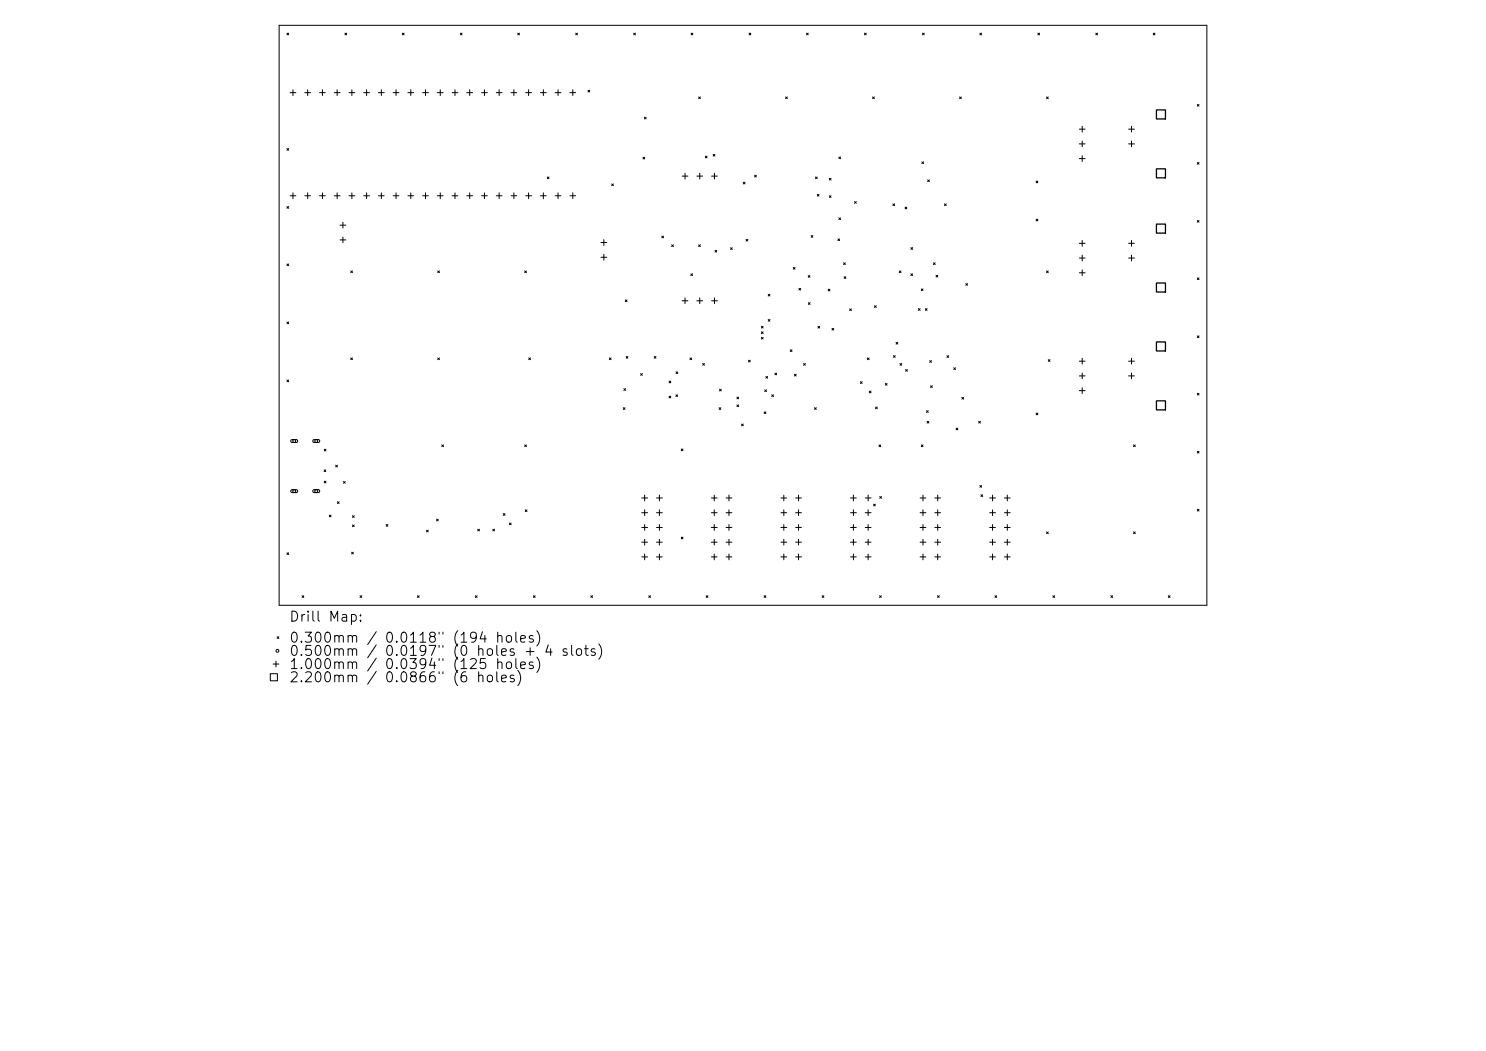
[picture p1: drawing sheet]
<svg xmlns="http://www.w3.org/2000/svg" width="297mm" height="210mm" viewBox="0 0 297 210" stroke-linecap="round" stroke-linejoin="round" font-family="sans-serif">
<defs><g id="words">
<g font-size="2">
<text x="57.7" y="124.7">Drill Map:</text>
<text x="57.7" y="128.9">0.300mm / 0.0118&quot; (194 holes)</text>
<text x="57.7" y="131.6">0.500mm</text>
<text x="76.7" y="131.6">0.0197&quot; (0 holes + 4 slots)</text>
<text x="57.7" y="134.2">1.000mm / 0.0394&quot; (125 holes)</text>
<text x="57.7" y="136.8">2.200mm</text>
<text x="76.7" y="136.8">0.0866&quot; (6</text>
</g>
</g></defs>
<g fill="none" stroke="#000" stroke-width=".2">
<path d="M55.8 5.1h185.4v115.8h-185.4zM57.4 6.6l.3 .4M57.7 6.6l-.3 .4M58 18.5h1.1M58.6 17.9v1.2M60.9 18.5h1.2M61.5 17.9v1.2M63.9 18.5h1.1M64.4 17.9v1.2M66.8 18.5h1.2M67.4 17.9v1.2M68.9 6.6l.4 .4"/>
<path d="M69.3 6.6l-.4 .4M69.7 18.5h1.2M70.3 17.9v1.2M72.7 18.5h1.2M73.3 17.9v1.2M75.6 18.5h1.2M76.2 17.9v1.2M78.6 18.5h1.1M79.2 17.9v1.2M80.4 6.6l.4 .4M80.8 6.6l-.4 .4M81.5 18.5h1.2"/>
<path d="M82.1 17.9v1.2M84.5 18.5h1.1M85 17.9v1.2M87.4 18.5h1.2M88 17.9v1.2M90.4 18.5h1.1M90.9 17.9v1.2M92 6.6l.4 .4M92.4 6.6l-.4 .4M93.3 18.5h1.2M93.9 17.9v1.2M96.2 18.5h1.2"/>
<path d="M96.8 17.9v1.2M99.2 18.5h1.1M99.8 17.9v1.2M102.1 18.5h1.2M102.7 17.9v1.2M103.5 6.6l.3 .4M103.8 6.6l-.3 .4M105.1 18.5h1.1M105.7 17.9v1.2M108 18.5h1.2M108.6 17.9v1.2M111 18.5h1.1"/>
<path d="M111.5 17.9v1.2M113.9 18.5h1.2M114.5 17.9v1.2M115.1 6.6l.3 .4M115.4 6.6l-.3 .4M117.5 18l.4 .4M117.9 18l-.4 .4M126.7 6.6l.3 .4M127 6.6l-.3 .4M138.1 6.6l.4 .4M138.5 6.6l-.4 .4M139.6 19.4l.4 .3"/>
<path d="M140 19.4l-.4 .3M149.7 6.6l.4 .4M150.1 6.6l-.4 .4M157 19.4l.4 .3M157.4 19.4l-.4 .3M161.2 6.6l.3 .4M161.5 6.6l-.3 .4M172.8 6.6l.3 .4M173.1 6.6l-.3 .4M174.4 19.4l.3 .3M174.7 19.4l-.3 .3M184.4 6.6l.3 .4"/>
<path d="M184.7 6.6l-.3 .4M191.8 19.4l.3 .3M192.1 19.4l-.3 .3M195.8 6.6l.4 .4M196.2 6.6l-.4 .4M207.4 6.6l.4 .4M207.8 6.6l-.4 .4M209.2 19.4l.3 .3M209.5 19.4l-.3 .3M219 6.6l.4 .4M219.4 6.6l-.4 .4M230.5 6.6l.3 .4"/>
<path d="M230.8 6.6l-.3 .4M57.4 29.7l.3 .3M57.7 29.7l-.3 .3M58 39.1h1.1M58.6 38.5v1.2M60.9 39.1h1.2M61.5 38.5v1.2M63.9 39.1h1.1M64.4 38.5v1.2M66.8 39.1h1.2M67.4 38.5v1.2M69.7 39.1h1.2"/>
<path d="M70.3 38.5v1.2M72.7 39.1h1.2M73.3 38.5v1.2M75.6 39.1h1.2M76.2 38.5v1.2M78.6 39.1h1.1M79.2 38.5v1.2M81.5 39.1h1.2M82.1 38.5v1.2M84.5 39.1h1.1M85 38.5v1.2M87.4 39.1h1.2"/>
<path d="M88 38.5v1.2M90.4 39.1h1.1M90.9 38.5v1.2M93.3 39.1h1.2M93.9 38.5v1.2M96.2 39.1h1.2M96.8 38.5v1.2M99.2 39.1h1.1M99.8 38.5v1.2M102.1 39.1h1.2M102.7 38.5v1.2M105.1 39.1h1.1"/>
<path d="M105.7 38.5v1.2M108 39.1h1.2M108.6 38.5v1.2M109.4 35.4l.3 .3M109.7 35.4l-.3 .3M111 39.1h1.1M111.5 38.5v1.2M113.9 39.1h1.2M114.5 38.5v1.2M122.3 36.8l.3 .3M122.6 36.8l-.3 .3M128.5 31.4l.4 .4"/>
<path d="M128.8 23.4l.3 .4M128.9 31.4l-.4 .4M129.1 23.4l-.3 .4M136.3 35.2h1.2M136.9 34.6v1.2M139.3 35.2h1.1M139.9 34.6v1.2M141 31.2l.3 .3M141.3 31.2l-.3 .3M142.2 35.2h1.2M142.5 30.8l.4 .4M142.8 34.6v1.2"/>
<path d="M142.9 30.8l-.4 .4M148.6 36.4l.3 .4M148.9 36.4l-.3 .4M150.8 35l.4 .4M151.2 35l-.4 .4M163 35.4l.3 .3M163.3 35.4l-.3 .3M163.3 38.8l.4 .4M163.7 38.8l-.4 .4M165.8 35.6l.3 .4M165.8 39.1l.3 .3M166.1 35.6l-.3 .4"/>
<path d="M166.1 39.1l-.3 .3M167.7 31.4l.3 .3M168 31.4l-.3 .3M184.3 32.3l.3 .4M184.6 32.3l-.3 .4M185.4 35.9l.4 .4M185.8 35.9l-.4 .4M207.1 36.2l.3 .3M207.4 36.2l-.3 .3M215.7 25.8h1.2M215.7 28.8h1.2M215.7 31.7h1.2"/>
<path d="M216.3 25.2v1.2M216.3 28.2v1.1M216.3 31.1v1.2M225.6 25.8h1.1M225.6 28.8h1.1M226.1 25.2v1.2M226.1 28.2v1.1M239.3 20.9l.3 .3M239.3 32.5l.3 .3M239.6 20.9l-.3 .3M239.6 32.5l-.3 .3M57.4 41.3l.3 .3"/>
<path d="M57.4 52.7l.3 .4M57.7 41.3l-.3 .3M57.7 52.7l-.3 .4M68 45h1.1M68 47.9h1.1M68.5 44.4v1.2M68.5 47.4v1.1M70.1 54.1l.4 .4M70.5 54.1l-.4 .4M87.5 54.1l.3 .4M87.8 54.1l-.3 .4M104.9 54.1l.3 .4"/>
<path d="M105.2 54.1l-.3 .4M120.1 48.5h1.2M120.1 51.4h1.2M120.7 47.9v1.1M120.7 50.8v1.2M125 59.9l.3 .4M125.3 59.9l-.3 .4M132.3 47.2l.3 .3M132.6 47.2l-.3 .3M134.2 48.9l.4 .4M134.6 48.9l-.4 .4M136.9 59.5v1.2"/>
<path d="M138.1 54.7l.3 .4M138.4 54.7l-.3 .4M139.6 48.9l.4 .4M139.9 59.5v1.2M140 48.9l-.4 .4M142.8 59.5v1.2M142.9 50l.4 .4M143.3 50l-.4 .4M146 49.5l.4 .3M146.4 49.5l-.4 .3M149.1 47.8l.4 .4M149.5 47.8l-.4 .4"/>
<path d="M153.5 58.8l.4 .3M153.9 58.8l-.4 .3M158.6 53.4l.3 .4M158.9 53.4l-.3 .4M159.7 57.6l.3 .4M160 57.6l-.3 .4M161.5 55.1l.4 .3M161.9 55.1l-.4 .3M162.1 47.1l.4 .3M162.5 47.1l-.4 .3M165.5 57.8l.4 .3M165.9 57.8l-.4 .3"/>
<path d="M167.5 47.7l.3 .4M167.7 43.5l.3 .4M167.8 47.7l-.3 .4M168 43.5l-.3 .4M168.6 52.5l.4 .4M168.7 55.3l.4 .3M169 52.5l-.4 .4M169.1 55.3l-.4 .3M170.8 40.3l.3 .3M171.1 40.3l-.3 .3M178.5 40.7l.3 .4M178.8 40.7l-.3 .4"/>
<path d="M179.7 54.1l.4 .4M180.1 54.1l-.4 .4M180.9 41.4l.3 .3M181.2 41.4l-.3 .3M182.1 54.7l.3 .4M182.1 49.5l.3 .3M182.4 54.7l-.3 .4M182.4 49.5l-.3 .3M184.1 57.7l.4 .4M184.5 57.7l-.4 .4M186.6 52.5l.3 .4M186.9 52.5l-.3 .4"/>
<path d="M187.1 55l.3 .4M187.4 55l-.3 .4M188.8 40.7l.3 .4M189.1 40.7l-.3 .4M193 56.7l.4 .3M193.4 56.7l-.4 .3M207.1 43.8l.3 .3M207.4 43.8l-.3 .3M209.2 54.1l.3 .4M209.5 54.1l-.3 .4M215.7 48.6h1.2M215.7 51.6h1.2"/>
<path d="M215.7 54.5h1.2M216.3 48v1.2M216.3 51v1.1M216.3 53.9v1.2M225.6 48.6h1.1M225.6 51.6h1.1M226.1 48v1.2M226.1 51v1.1M239.3 44.1l.3 .3M239.3 55.5l.3 .4M239.6 44.1l-.3 .3M239.6 55.5l-.3 .4"/>
<path d="M57.4 64.3l.3 .4M57.4 75.9l.3 .4M57.7 64.3l-.3 .4M57.7 75.9l-.3 .4M70.1 71.5l.4 .4M70.5 71.5l-.4 .4M87.5 71.5l.3 .4M87.8 71.5l-.3 .4M105.7 71.5l.3 .4M106 71.5l-.3 .4M121.8 71.5l.3 .4M122.1 71.5l-.3 .4"/>
<path d="M124.7 77.7l.3 .3M125 77.7l-.3 .3M125.2 71.2l.3 .4M125.5 71.2l-.3 .4M128 74.6l.4 .4M128.4 74.6l-.4 .4M130.8 71.2l.3 .4M131.1 71.2l-.3 .4M133.7 76.2l.4 .3M133.7 79.2l.4 .3M134.1 76.2l-.4 .3M134.1 79.2l-.4 .3"/>
<path d="M135.1 78.9l.3 .3M135.1 74.3l.4 .3M135.4 78.9l-.3 .3M135.5 74.3l-.4 .3M136.3 60.1h1.2M137.9 71.5l.3 .4M138.2 71.5l-.3 .4M139.3 60.1h1.1M140.4 72.6l.4 .4M140.8 72.6l-.4 .4M142.2 60.1h1.2M143.8 77.8l.4 .3"/>
<path d="M144.2 77.8l-.4 .3M147.3 79.3l.3 .4M147.6 79.3l-.3 .4M149.6 72l.3 .3M149.9 72l-.3 .3M152.2 65.2l.3 .4M152.2 66.3l.3 .4M152.2 67.4l.3 .4M152.5 65.2l-.3 .4M152.5 66.3l-.3 .4M152.5 67.4l-.3 .4M152.8 77.9l.4 .3"/>
<path d="M153.1 75.2l.3 .4M153.2 77.9l-.4 .3M153.4 75.2l-.3 .4M153.5 63.8l.4 .4M153.9 63.8l-.4 .4M154.2 78.9l.4 .3M154.6 78.9l-.4 .3M154.9 74.5l.3 .4M155.2 74.5l-.3 .4M157.9 69.9l.4 .3M158.3 69.9l-.4 .3M158.8 74.8l.3 .3"/>
<path d="M159.1 74.8l-.3 .3M160.6 72.6l.4 .4M161 72.6l-.4 .4M161.6 60.5l.3 .3M161.9 60.5l-.3 .3M163.5 65.2l.3 .4M163.8 65.2l-.3 .4M166.3 65.6l.3 .4M166.6 65.6l-.3 .4M169.8 61.7l.4 .4M170.2 61.7l-.4 .4M172 76.3l.3 .3"/>
<path d="M172.3 76.3l-.3 .3M173.4 71.5l.3 .4M173.7 71.5l-.3 .4M173.7 78.2l.4 .3M174.1 78.2l-.4 .3M174.8 61.1l.3 .3M175.1 61.1l-.3 .3M177 76.6l.3 .4M177.3 76.6l-.3 .4M178.6 71.1l.3 .3M178.9 71.1l-.3 .3M179.1 68.4l.3 .4"/>
<path d="M179.4 68.4l-.3 .4M179.9 72.6l.3 .4M180.2 72.6l-.3 .4M181 73.8l.4 .4M181.4 73.8l-.4 .4M183.6 61.7l.3 .3M183.9 61.7l-.3 .3M184.9 61.7l.4 .3M185.3 61.7l-.4 .3M185.8 72.1l.4 .3M186 77.1l.3 .3M186.2 72.1l-.4 .3"/>
<path d="M186.3 77.1l-.3 .3M189.3 71.1l.3 .3M189.6 71.1l-.3 .3M190.6 73.5l.4 .3M191 73.5l-.4 .3M192.2 79.4l.4 .3M192.6 79.4l-.4 .3M209.5 71.9l.4 .3M209.9 71.9l-.4 .3M215.7 72.2h1.2M215.7 75.1h1.2M215.7 78.1h1.2"/>
<path d="M216.3 71.6v1.1M216.3 74.5v1.2M216.3 77.5v1.1M225.6 72.2h1.1M225.6 75.1h1.1M226.1 71.6v1.1M226.1 74.5v1.2M239.3 67.1l.3 .4M239.3 78.6l.3 .3M239.6 78.6l-.3 .3M239.6 67.1l-.3 .4M58.2 87.9l1.1-.1 .2 .4-.2 .2h-1l-.2-.2z"/>
<path d="M58.2 97.9h1.1l.2 .3-.2 .2h-1l-.2-.2zM62.6 87.9l1.1-.1 .2 .4-.2 .2h-.9l-.3-.2zM62.6 97.9h1.1l.2 .3-.2 .2h-.9l-.3-.2zM64.8 93.9l.3 .3M64.8 89.8l.4 .3M64.8 96.1l.4 .4M65.1 93.9l-.3 .3M65.2 89.8l-.4 .3M65.2 96.1l-.4 .4M67.1 93l.3 .3M67.4 93l-.3 .3M68.7 96.2l.3 .4"/>
<path d="M69 96.2l-.3 .4M88.3 88.9l.3 .4M88.6 88.9l-.3 .4M104.9 88.9l.3 .4M105.2 88.9l-.3 .4M124.6 81.5l.3 .3M124.9 81.5l-.3 .3M128.3 99.5h1.1M128.8 98.9v1.2M131.2 99.5h1.2M131.8 98.9v1.2M136.2 89.7l.3 .4"/>
<path d="M136.5 89.7l-.3 .4M142.2 99.5h1.1M142.8 98.9v1.2M143.7 81.5l.4 .3M144.1 81.5l-.4 .3M145.1 99.5h1.2M145.7 98.9v1.2M147.3 80.9l.3 .4M147.6 80.9l-.3 .4M148.2 84.7l.4 .4M148.6 84.7l-.4 .4M152.7 82.3l.4 .3"/>
<path d="M153.1 82.3l-.4 .3M156.1 99.5h1.1M156.7 98.9v1.2M159 99.5h1.2M159.6 98.9v1.2M162.8 81.5l.3 .3M163.1 81.5l-.3 .3M170 99.5h1.1M170.6 98.9v1.2M172.9 99.5h1.2M173.5 98.9v1.2M175 81.3l.3 .4"/>
<path d="M175.3 81.3l-.3 .4M175.7 88.9l.3 .4M175.8 99.2l.4 .4M176 88.9l-.3 .4M176.2 99.2l-.4 .4M183.9 99.5h1.2M184.1 88.9l.4 .4M184.5 98.9v1.2M184.5 88.9l-.4 .4M185.2 82.1l.3 .3M185.3 84.2l.3 .3M185.5 82.1l-.3 .3"/>
<path d="M185.6 84.2l-.3 .3M186.8 99.5h1.2M187.4 98.9v1.2M191.1 85.5l.3 .4M191.4 85.5l-.3 .4M195.6 84.2l.4 .3M195.8 97l.4 .4M196 84.2l-.4 .3M196.1 98.9l.3 .3M196.2 97l-.4 .4M196.4 98.9l-.3 .3M197.8 99.5h1.2"/>
<path d="M198.4 98.9v1.2M200.7 99.5h1.2M201.3 98.9v1.2M207.1 82.5l.3 .4M207.4 82.5l-.3 .4M226.6 88.9l.3 .4M226.9 88.9l-.3 .4M239.3 90.2l.3 .3M239.6 90.2l-.3 .3M57.4 110.5l.3 .3M57.7 110.5l-.3 .3M60.4 119l.3 .4"/>
<path d="M60.7 119l-.3 .4M65.8 102.9l.4 .4M66.2 102.9l-.4 .4M67.4 100.3l.4 .3M67.8 100.3l-.4 .3M70.3 110.3l.3 .4M70.5 103l.3 .4M70.5 104.9l.3 .3M70.6 110.3l-.3 .4M70.8 103l-.3 .4M70.8 104.9l-.3 .3M72 119l.3 .4"/>
<path d="M72.3 119l-.3 .4M77.2 104.8l.3 .4M77.5 104.8l-.3 .4M83.4 119l.4 .4M83.8 119l-.4 .4M85.2 105.9l.4 .4M85.6 105.9l-.4 .4M87.3 103.7l.3 .4M87.6 103.7l-.3 .4M95 119l.4 .4M95.4 119l-.4 .4M95.5 105.7l.3 .4"/>
<path d="M95.8 105.7l-.3 .4M98.5 105.7l.3 .4M98.8 105.7l-.3 .4M100.6 102.6l.3 .4M100.9 102.6l-.3 .4M101.8 104.5l.4 .4M102.2 104.5l-.4 .4M105 101.9l.3 .3M105.3 101.9l-.3 .3M106.6 119l.4 .4M107 119l-.4 .4M118.1 119l.3 .4"/>
<path d="M118.4 119l-.3 .4M128.3 102.5h1.1M128.3 105.4h1.1M128.3 108.3h1.1M128.3 111.3h1.1M128.8 101.9v1.1M128.8 104.8v1.2M128.8 107.8v1.1M128.8 110.7v1.2M129.7 119l.3 .4M130 119l-.3 .4M131.2 102.5h1.2"/>
<path d="M131.2 105.4h1.2M131.2 108.3h1.2M131.2 111.3h1.2M131.8 101.9v1.1M131.8 104.8v1.2M131.8 107.8v1.1M131.8 110.7v1.2M136.2 107.3l.3 .4M136.5 107.3l-.3 .4M141.1 119l.4 .4M141.5 119l-.4 .4M142.2 102.5h1.1"/>
<path d="M142.2 105.4h1.1M142.2 108.3h1.1M142.2 111.3h1.1M142.8 101.9v1.1M142.8 104.8v1.2M142.8 107.8v1.1M142.8 110.7v1.2M145.1 102.5h1.2M145.1 105.4h1.2M145.1 108.3h1.2M145.1 111.3h1.2M145.7 101.9v1.1"/>
<path d="M145.7 104.8v1.2M145.7 107.8v1.1M145.7 110.7v1.2M152.7 119l.4 .4M153.1 119l-.4 .4M156.1 102.5h1.1M156.1 105.4h1.1M156.1 108.3h1.1M156.1 111.3h1.1M156.7 101.9v1.1M156.7 104.8v1.2M156.7 107.8v1.1"/>
<path d="M156.7 110.7v1.2M159 102.5h1.2M159 105.4h1.2M159 108.3h1.2M159 111.3h1.2M159.6 101.9v1.1M159.6 104.8v1.2M159.6 107.8v1.1M159.6 110.7v1.2M164.3 119l.4 .4M164.7 119l-.4 .4M170 102.5h1.1"/>
<path d="M170 105.4h1.1M170 108.3h1.1M170 111.3h1.1M170.6 101.9v1.1M170.6 104.8v1.2M170.6 107.8v1.1M170.6 110.7v1.2M172.9 102.5h1.2M172.9 105.4h1.2M172.9 108.3h1.2M172.9 111.3h1.2M173.5 101.9v1.1"/>
<path d="M173.5 104.8v1.2M173.5 107.8v1.1M173.5 110.7v1.2M174.6 100.7l.3 .4M174.9 100.7l-.3 .4M175.8 119l.3 .4M176.1 119l-.3 .4M183.9 102.5h1.2M183.9 105.4h1.2M183.9 108.3h1.2M183.9 111.3h1.2M184.5 101.9v1.1"/>
<path d="M184.5 104.8v1.2M184.5 107.8v1.1M184.5 110.7v1.2M186.8 102.5h1.2M186.8 105.4h1.2M186.8 108.3h1.2M186.8 111.3h1.2M187.4 119l.3 .4M187.4 101.9v1.1M187.4 104.8v1.2M187.4 107.8v1.1M187.4 110.7v1.2"/>
<path d="M187.7 119l-.3 .4M197.8 102.5h1.2M197.8 105.4h1.2M197.8 108.3h1.2M197.8 111.3h1.2M198.4 101.9v1.1M198.4 104.8v1.2M198.4 107.8v1.1M198.4 110.7v1.2M198.9 119l.3 .4M199.2 119l-.3 .4M200.7 102.5h1.2"/>
<path d="M200.7 105.4h1.2M200.7 108.3h1.2M200.7 111.3h1.2M201.3 101.9v1.1M201.3 104.8v1.2M201.3 107.8v1.1M201.3 110.7v1.2M209.2 106.3l.3 .3M209.5 106.3l-.3 .3M210.4 119l.4 .4M210.8 119l-.4 .4M222 119l.4 .4"/>
<path d="M222.4 119l-.4 .4M226.6 106.3l.3 .3M226.9 106.3l-.3 .3M233.5 119l.4 .4M233.9 119l-.4 .4M239.3 101.8l.3 .3M239.6 101.8l-.3 .3M54 134.6h1.4v1.4h-1.4zM54.6 132.7h1.1M55.2 132.1v1.2M55.4 127.2l.3 .4M55.7 127.2l-.3 .4"/>
<circle cx="58.8" cy="88.1" r=".29"/>
<circle cx="58.8" cy="98.1" r=".29"/>
<circle cx="63.2" cy="88.1" r=".29"/>
<circle cx="63.2" cy="98.1" r=".29"/>
<circle cx="55.4" cy="130" r=".29"/>
</g>
<path d="M231.1 22h1.8v1.8h-1.8zM231.1 33.7h1.8v1.8h-1.8zM231.1 44.8h1.8v1.8h-1.8zM231.1 56.5h1.8v1.9h-1.8zM231.1 68.3h1.8v1.8h-1.8zM231.1 80.1h1.8v1.8h-1.8z" fill="none" stroke="#000" stroke-width=".25"/>
<use href="#words"/>
</svg>
